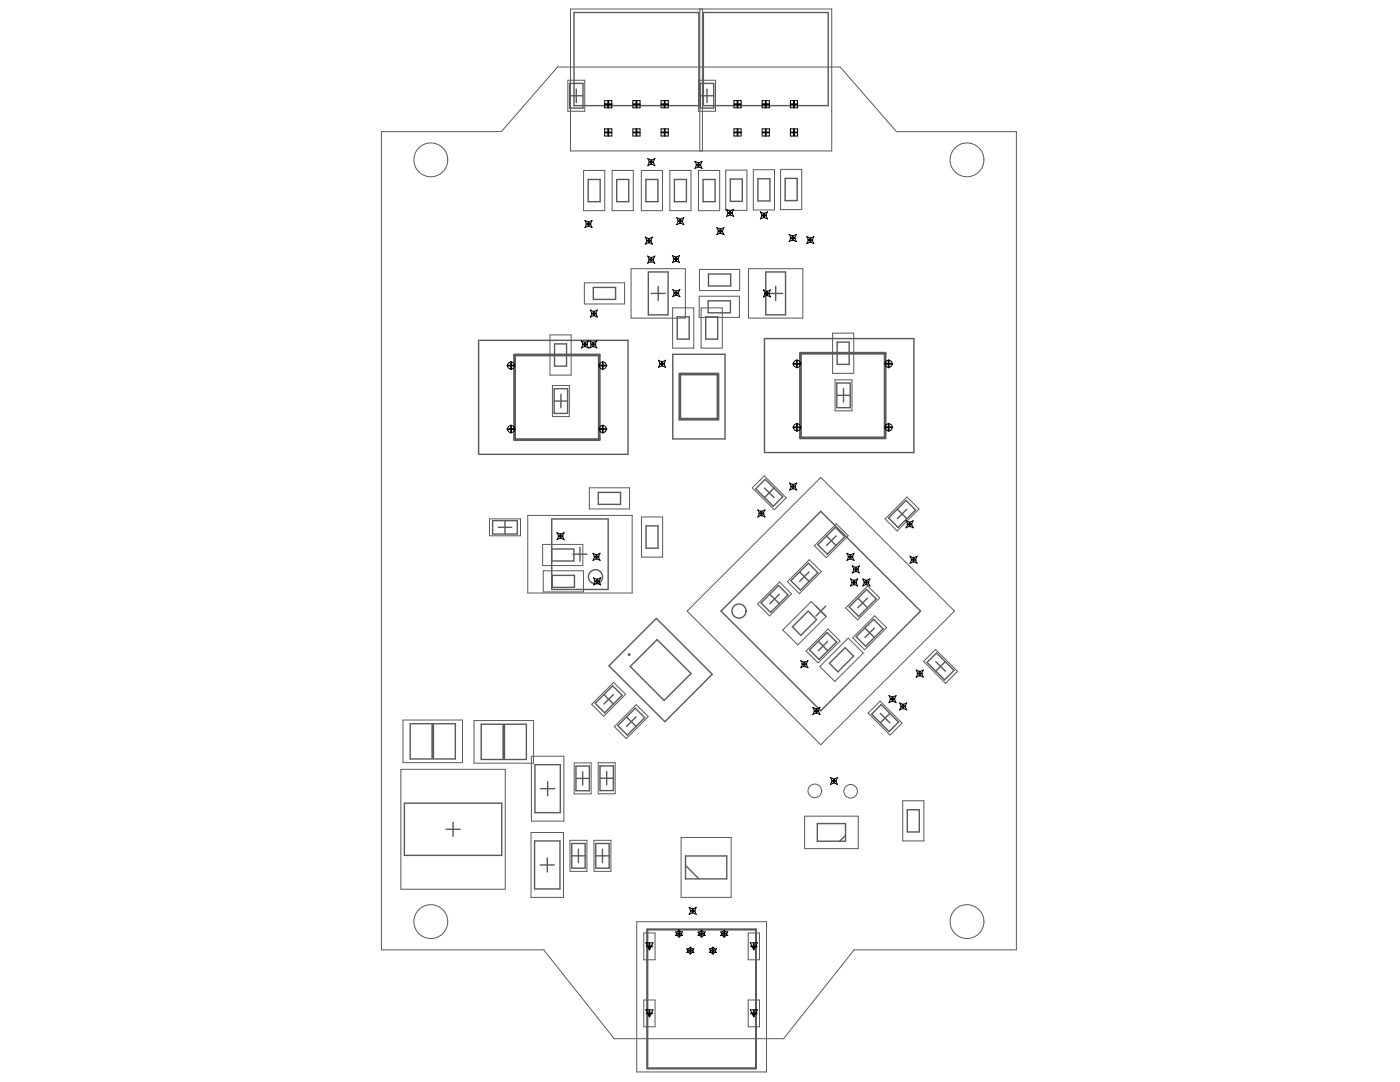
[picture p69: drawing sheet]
<svg xmlns="http://www.w3.org/2000/svg" width="279mm" height="216mm" viewBox="0 0 279 216" stroke-linecap="round" stroke-linejoin="round" font-family="sans-serif">
<g fill="none" stroke="#5a5a5a" stroke-width=".2">
<path d="M113.3 16h3.4v6.2h-3.4zM113.9 1.8h52.1v28.3h-52.1zM139.4 16h3.4v6.2h-3.4zM139.7 1.8v28.3M140.2 1.8v28.3M76.1 26.3h24l11.2-12.9h56.4l11.2 12.9h23.9v163.2h-32.3l-14.1 17.8h-33.8l-14.1-17.8h-32.4zM116.5 34h4.2v8h-4.2zM122.2 34h4.2v8h-4.2zM128 34h4.2v8h-4.2zM133.7 34h4.2v8h-4.2zM139.4 34h4.2v8h-4.2zM144.8 33.9h4.3v8.1h-4.3z"/>
<path d="M150.3 33.9h4.3v8h-4.3zM155.8 33.8h4.2v8h-4.2zM116.6 56.4h8v4.3h-8zM125.9 53.6h10.9v9.9h-10.9zM139.5 59.1h8.1v4.2h-8.1zM139.6 53.8h8v4.2h-8zM149.4 53.6h10.8v9.9h-10.8zM109.8 66.8h4.2v8h-4.2zM110.2 76.9h3.4v6.2h-3.4zM134.2 61.4h4.3v8.1h-4.3zM139.9 61.4h4.2v8.1h-4.2zM166.2 66.5h4.2v8h-4.2z"/>
<path d="M166.7 75.8h3.3v6.2h-3.3zM117.6 97.3h8v4.3h-8zM150.1 97.3l2.4-2.4 4.4 4.4-2.4 2.4zM97.7 103.5h6.2v3.4h-6.2zM105.3 102.8h20.9v15.5h-20.9zM108.3 108.6h8v4.3h-8zM108.4 113.9h8v4.2h-8zM128 103.1h4.2v8.1h-4.2zM157.1 116.1l4.4-4.4 2.4 2.4-4.4 4.3zM162.5 108.9l4.4-4.4 2.4 2.4-4.4 4.4zM176.6 103.6l4.4-4.4 2.4 2.4-4.4 4.3zM137.1 121.9l26.7-26.6 26.7 26.6-26.7 26.7z"/>
<path d="M151.2 120.5l4.4-4.4 2.4 2.4-4.4 4.4zM156.2 125.7l5.7-5.7 3 3-5.7 5.7zM160.9 129.9l4.3-4.4 2.4 2.4-4.3 4.4zM163.6 133l5.7-5.7 3 3-5.7 5.7zM168.8 121.3l4.4-4.4 2.3 2.4-4.3 4.4zM170.2 127.3l4.3-4.4 2.4 2.4-4.3 4.3zM184.3 132l2.4-2.4 4.4 4.4-2.4 2.4zM80 153.5h20.8v23.9h-20.8zM80.4 143.7h11.9v8.5h-11.9zM94.6 143.8h11.9v8.5h-11.9zM106.1 150.9h6.4v12.9h-6.4zM114.6 152.2h3.4v6.2h-3.4z"/>
<path d="M118.1 140.5l4.4-4.3 2.4 2.3-4.4 4.4zM119.4 152.2h3.4v6.2h-3.4zM122.6 145l4.4-4.4 2.4 2.4-4.4 4.4zM173.3 142.3l2.3-2.4 4.4 4.4-2.4 2.4zM180.2 159.8h4.2v8h-4.2zM106 166.1h6.5v13h-6.5zM113.8 167.7h3.3v6.2h-3.3zM118.5 167.7h3.4v6.2h-3.4zM135.9 167.1h10v12h-10zM160.6 162.9h10.7v6.4h-10.7zM127.1 183.9h25.9v30h-25.9zM128.5 199.5h2.2v5.4h-2.2z"/>
<path d="M128.5 186.2h2.2v5.3h-2.2zM149.3 186.2h2.3v5.3h-2.3zM149.3 199.5h2.3v5.4h-2.3z"/>
<circle cx="86" cy="31.9" r="3.4"/>
<circle cx="193" cy="31.9" r="3.4"/>
<circle cx="162.6" cy="157.8" r="1.36"/>
<circle cx="169.8" cy="157.9" r="1.36"/>
<circle cx="86" cy="183.9" r="3.4"/>
<circle cx="193" cy="183.9" r="3.4"/>
</g>
<g fill="none" stroke="#5a5a5a" stroke-width=".28">
<path d="M113.7 19.1h2.6M113.7 16.6h2.6v5h-2.6zM114.6 2.5h24.9v18.6h-24.9zM115 17.8v2.6M139.8 19.1h2.6M139.8 16.6h2.6v5h-2.6zM140.4 2.5h24.9v18.6h-24.9zM141.1 17.8v2.6M117.4 35.8h2.4v4.4h-2.4zM123.1 35.8h2.4v4.4h-2.4zM128.9 35.8h2.4v4.4h-2.4zM134.6 35.8h2.4v4.4h-2.4z"/>
<path d="M140.3 35.8h2.4v4.4h-2.4zM145.8 35.7h2.3v4.5h-2.3zM151.3 35.7h2.4v4.4h-2.4zM156.7 35.6h2.4v4.4h-2.4zM118.4 57.4h4.5v2.3h-4.5zM129.4 54.3h3.9v8.5h-3.9zM130 58.5h2.8M131.4 57.1v2.9M141.4 54.7h4.4v2.4h-4.4zM152.8 54.3h4v8.5h-4zM153.4 58.5h2.8M154.8 57.1v2.9"/>
<path d="M95.5 67.9h29.8v22.8h-29.8zM110.6 77.6h2.7v4.9h-2.7zM110.7 68.6h2.4v4.5h-2.4zM111.9 78.7v2.7M134.3 70.7h10.4v16.9h-10.4zM135.2 63.2h2.3v4.5h-2.3zM140.8 63.2h2.4v4.5h-2.4zM141.3 60h4.5v2.4h-4.5zM152.6 67.6h29.8v22.7h-29.8zM167 78.9h2.7M167 76.4h2.7v4.9h-2.7zM167.1 68.3h2.4v4.4h-2.4z"/>
<path d="M168.3 77.5v2.7M110.6 80h2.7M119.4 98.3h4.4v2.3h-4.4zM150.8 97.5l1.9-1.9 3.5 3.5-1.9 1.9zM152.6 97.4l1.9 1.9M154.5 97.4l-1.9 1.9M98.3 103.9h4.9v2.7h-4.9zM99.4 105.2h2.7M100.8 103.9v2.7M110.1 109.5h4.4v2.4h-4.4zM110.1 103.5h11.3v14.1h-11.3zM110.2 114.8h4.4v2.4h-4.4z"/>
<path d="M114.3 110.6h2.9M115.7 109.2v2.8M128.9 104.9h2.4v4.5h-2.4zM153.6 118.6l1.9 1.9M155.5 118.6l-1.9 1.9M157.8 115.9l3.5-3.5 1.9 1.9-3.5 3.5zM159.6 114.1l1.9 1.9M161.5 114.1l-1.9 1.9M163.2 108.7l3.5-3.5 1.9 1.9-3.5 3.5zM165 107l1.9 1.8M166.9 107l-1.9 1.8M171.2 119.4l1.9 1.9"/>
<path d="M173.1 119.4l-1.9 1.9M177.3 103.4l3.5-3.5 1.9 1.9-3.5 3.4zM179.1 101.6l1.9 1.9M181 101.6l-1.9 1.9M120.5 138.6l1.9 1.9M121.5 132.9l9.5-9.5 11.1 11.1-9.4 9.5zM122.4 138.6l-1.9 1.9M125.8 133l5.3-5.4 6.8 6.8-5.4 5.4zM143.9 121.9l19.9-19.9 19.9 19.9-19.9 19.9zM151.9 120.3l3.5-3.5 1.9 1.9-3.5 3.5zM158.1 125.1l3.2-3.2 1.7 1.7-3.2 3.2zM161.6 129.7l3.4-3.5 1.9 1.9-3.4 3.5z"/>
<path d="M162.8 120.9l2 2M163.3 128l1.9 1.8M164.8 120.9l-2 2M165.2 128l-1.9 1.8M165.5 132.4l3.2-3.2 1.7 1.7-3.2 3.2zM169.5 121.1l3.5-3.5 1.8 1.9-3.4 3.5zM170.9 127.1l3.5-3.5 1.8 1.9-3.4 3.4zM172.6 125.3l1.9 1.9M174.5 125.3l-1.9 1.9M185 132.2l1.9-1.9 3.5 3.5-1.9 1.9zM186.8 132l1.8 1.9M188.6 132l-1.8 1.9"/>
<path d="M81.9 144.4h9v7h-9zM96 144.5h9v7h-9zM106.8 152.6h5v9.6h-5zM107.9 157.4h2.8M109.3 156v2.8M114.9 155.3h2.7M114.9 152.9h2.7v4.9h-2.7zM116.3 154v2.7M118.8 140.3l3.5-3.4 1.9 1.8-3.5 3.5zM119.7 155.3h2.7M119.7 152.8h2.7v5h-2.7zM121.1 154v2.6"/>
<path d="M123.3 144.8l3.5-3.5 1.9 1.9-3.5 3.5zM125 143.1l1.9 1.8M126.9 143.1l-1.9 1.8M174 142.5l1.8-1.9 3.5 3.5-1.9 1.9zM175.7 142.3l1.9 1.9M177.6 142.3l-1.9 1.9M80.7 160.3h19.4v10.4h-19.4zM89 165.5h2.8M90.4 164.1v2.8M106.7 167.8h5.1v9.6h-5.1zM107.8 172.6h2.8M109.2 171.2v2.8"/>
<path d="M114.1 170.8h2.7M114.1 168.3h2.7v4.9h-2.7zM115.4 169.4v2.7M118.9 170.8h2.7M118.9 168.3h2.7v4.9h-2.7zM120.2 169.4v2.7M136.8 170.8h8.2v4.6h-8.2zM136.8 172.7l2.7 2.7M163.1 164.3h5.6v3.6h-5.6zM168.7 166.7l-1.1 1.2M181.1 161.6h2.4v4.4h-2.4z"/>
<circle cx="118.8" cy="115.1" r="1.41"/>
<circle cx="125.6" cy="130.6" r=".14"/>
<circle cx="147.5" cy="121.9" r="1.41"/>
</g>
<path d="M102.7 70.8h16.9v16.9h-16.9zM135.7 74.6h7.6v9h-7.6zM159.7 70.5h16.9v16.9h-16.9zM86.4 144.7v6.5M100.5 144.8v6.5" fill="none" stroke="#5a5a5a" stroke-width=".56"/>
<path d="M129.2 185.5h21.7v27.7h-21.7z" fill="none" stroke="#5a5a5a" stroke-width=".36"/>
<g fill="none" stroke="#000" stroke-width=".36">
<path d="M120.7 26.4h1.4M120.7 20.8h1.4M121.4 20.1v1.4M121.4 25.8v1.3M126.3 26.4h1.4M126.3 20.8h1.4M127 20.1v1.4M127 25.8v1.3M129.6 32.3h.8M130 31.9v.9M132 26.4h1.3M132 20.8h1.3"/>
<path d="M132.7 20.1v1.4M132.7 25.8v1.3M139 32.9h.8M139.4 32.5v.8M146.5 26.4h1.4M146.5 20.8h1.4M147.2 20.1v1.4M147.2 25.8v1.3M152.2 26.4h1.3M152.2 20.8h1.3M152.8 20.1v1.4M152.8 25.8v1.3"/>
<path d="M157.8 26.4h1.3M157.8 20.8h1.3M158.5 20.1v1.4M158.5 25.8v1.3M117 44.7h.9M117.4 44.3v.8M129.1 48h.8M129.5 47.6v.8M129.5 51.8h.9M130 51.4v.8M134.5 51.7h.8M134.5 58.5h.9"/>
<path d="M134.9 51.3v.8M135 58.1v.8M135.3 44.1h.9M135.8 43.7v.8M143.3 46.1h.9M143.8 45.7v.8M145.3 42.5h.8M145.7 42.1v.8M152 43h.9M152.5 42.6v.8M152.6 58.5h.9M153.1 58.1v.9"/>
<path d="M157.8 47.5h.8M158.2 47.1v.8M161.3 47.9h.8M161.7 47.5v.8M101.3 72.9h1.4M102 72.2v1.5M116.3 68.7h.9M116.7 68.3v.8M118 68.7h.8M118.1 62.6h.8M118.4 68.3v.8M118.5 62.1v.9"/>
<path d="M119.6 72.9h1.4M120.3 72.2v1.5M131.7 72.6h.8M132.1 72.2v.8M158.3 72.6h1.5M159 71.9v1.4M176.6 72.6h1.5M177.3 71.9v1.4M101.3 85.6h1.4M102 84.9v1.5M119.6 85.6h1.4M120.3 84.9v1.5"/>
<path d="M157.9 97.1h.8M158.3 96.7v.8M158.3 85.3h1.5M159 84.5v1.5M176.6 85.3h1.5M177.3 84.5v1.5M111.4 107h.9M111.9 106.6v.8M118.6 111.1h.9M118.8 116h.8M119 110.7v.8M119.2 115.6v.8"/>
<path d="M151.5 102.5h.9M152 102v.9M169.3 111.1h.9M169.7 110.7v.8M170 116.2h.9M170.4 113.6h.8M170.4 115.8v.8M170.8 113.2v.8M172.5 116.2h.8M172.9 115.8v.8M181.1 104.6h.9M181.5 104.2v.8"/>
<path d="M181.9 111.7h.8M182.3 111.3v.8M160.1 132.5h.8M160.5 132.1v.9M177.7 139.5h.8M178.1 139.1v.8M183.1 134.4h.9M183.6 134v.8M162.5 141.9h.9M162.9 141.4v.9M166 155.8h.9M166.4 155.4v.9"/>
<path d="M179.8 141h.9M180.2 140.5v.9M129 188.8h1.2M129.6 188.3v1.1M135 186.3h1M135.5 185.8v1M137.3 189.7h1M137.8 189.2v1M137.8 181.7h.9M138.2 181.3v.9M139.5 186.3h1M140 185.8v1"/>
<path d="M141.8 189.7h1M142.3 189.2v1M144 186.3h1M144.5 185.8v1M149.9 188.8h1.1M150.4 188.3v1.1M129 202.2h1.2M129.6 201.6v1.2M149.9 202.2h1.1M150.4 201.6v1.2"/>
</g>
<g fill="none" stroke="#000" stroke-width=".2">
<path d="M120.7 20.1h1.4v1.4h-1.4zM120.7 25.7h1.4v1.4h-1.4zM126.3 20.1h1.4v1.4h-1.4zM126.3 25.7h1.4v1.4h-1.4zM129.3 31.6l.7 .4 .7-.4-.4 .7 .4 .8-.7-.4-.7 .4 .3-.8zM131.9 20.1h1.5v1.4h-1.5zM131.9 25.7h1.5v1.4h-1.5zM138.7 32.2l.7 .3 .7-.3-.3 .7 .3 .7-.7-.3-.7 .3 .3-.7zM146.5 20.1h1.4v1.4h-1.4zM146.5 25.7h1.4v1.4h-1.4zM152.1 20.1h1.4v1.4h-1.4zM152.1 25.7h1.4v1.4h-1.4z"/>
<path d="M157.7 20.1h1.5v1.4h-1.5zM157.7 25.7h1.5v1.4h-1.5zM116.7 44l.7 .3 .8-.3-.4 .7 .4 .7-.8-.3-.7 .3 .4-.7zM128.8 47.3l.7 .4 .7-.4-.3 .7 .3 .7-.7-.3-.7 .3 .3-.7zM129.2 51.1l.8 .4 .7-.4-.4 .7 .4 .7-.7-.3-.8 .3 .4-.7zM134.2 51l.7 .3 .7-.3-.3 .7 .3 .7-.7-.3-.7 .3 .3-.7zM134.3 57.8l.7 .3 .7-.3-.4 .7 .4 .7-.7-.3-.7 .3 .3-.7zM135 43.4l.8 .4 .7-.4-.4 .7 .4 .7-.7-.3-.8 .3 .4-.7zM143.1 45.4l.7 .4 .7-.4-.4 .7 .4 .7-.7-.3-.7 .3 .3-.7zM145 41.8l.7 .3 .7-.3-.3 .7 .3 .7-.7-.4-.7 .4 .3-.7zM151.7 42.3l.8 .3 .7-.3-.4 .7 .4 .7-.7-.4-.8 .4 .4-.7zM152.4 57.8l.7 .4 .7-.4-.4 .7 .4 .8-.7-.4-.7 .4 .3-.8z"/>
<path d="M157.5 46.8l.7 .3 .7-.3-.3 .7 .3 .7-.7-.4-.7 .4 .4-.7zM161 47.2l.7 .4 .7-.4-.3 .7 .3 .7-.7-.3-.7 .3 .4-.7zM116 68l.7 .4 .7-.4-.3 .7 .3 .7-.7-.3-.7 .3 .4-.7zM117.7 68l.7 .4 .7-.4-.3 .7 .3 .7-.7-.3-.7 .3 .3-.7zM117.8 61.9l.7 .3 .7-.3-.3 .7 .3 .7-.7-.4-.7 .4 .4-.7zM131.4 71.9l.7 .3 .7-.3-.3 .7 .3 .7-.7-.3-.7 .3 .4-.7zM157.6 96.4l.7 .3 .7-.3-.3 .7 .3 .7-.7-.4-.7 .4 .3-.7zM111.2 106.3l.7 .3 .7-.3-.4 .7 .4 .7-.7-.4-.7 .4 .3-.7zM118.3 110.4l.7 .4 .8-.4-.4 .7 .4 .7-.8-.3-.7 .3 .4-.7zM118.5 115.3l.7 .3 .7-.3-.4 .7 .4 .7-.7-.3-.7 .3 .3-.7zM151.2 101.7l.8 .4 .7-.4-.4 .8 .4 .7-.7-.4-.8 .4 .4-.7zM169 110.4l.7 .4 .7-.4-.3 .7 .3 .7-.7-.3-.7 .3 .4-.7z"/>
<path d="M169.7 115.5l.7 .4 .8-.4-.4 .7 .4 .7-.8-.3-.7 .3 .4-.7zM170.1 112.9l.7 .4 .7-.4-.3 .7 .3 .7-.7-.3-.7 .3 .3-.7zM172.2 115.5l.7 .4 .7-.4-.3 .7 .3 .7-.7-.3-.7 .3 .3-.7zM180.8 103.9l.7 .4 .7-.4-.3 .7 .3 .7-.7-.3-.7 .3 .4-.7zM181.6 111l.7 .3 .7-.3-.3 .7 .3 .7-.7-.4-.7 .4 .4-.7zM159.8 131.8l.7 .4 .7-.4-.3 .7 .3 .7-.7-.3-.7 .3 .4-.7zM177.4 138.8l.7 .3 .7-.3-.3 .7 .3 .7-.7-.4-.7 .4 .4-.7zM182.8 133.7l.8 .4 .7-.4-.4 .7 .4 .7-.7-.3-.8 .3 .4-.7zM162.2 141.1l.7 .4 .8-.4-.4 .8 .4 .7-.8-.4-.7 .4 .4-.7zM165.7 155.1l.7 .4 .8-.4-.4 .7 .4 .8-.8-.4-.7 .4 .4-.8zM179.5 140.2l.7 .4 .8-.4-.4 .8 .4 .7-.8-.4-.7 .4 .4-.7zM128.9 188.1h1.4l-.7 1.5z"/>
<path d="M134.8 186h.4l.3-.4 .4 .4h.3l-.3 .3 .3 .4h-.3l-.4 .3-.3-.3h-.4l.4-.4zM137.1 189.3h.3l.4-.3 .3 .3h.4l-.4 .4 .4 .3h-.4l-.3 .4-.4-.4h-.3l.3-.3zM137.5 181l.7 .4 .8-.4-.4 .7 .4 .8-.8-.4-.7 .4 .4-.8zM139.3 186h.4l.3-.4 .4 .4h.3l-.3 .3 .3 .4h-.3l-.4 .3-.3-.3h-.4l.4-.4zM141.6 189.3h.3l.4-.3 .3 .3h.4l-.4 .4 .4 .3h-.4l-.3 .4-.4-.4h-.3l.3-.3zM143.8 186h.4l.3-.4 .4 .4h.3l-.3 .3 .3 .4h-.3l-.4 .3-.3-.3h-.4l.4-.4zM149.7 188.1h1.5l-.8 1.5zM128.9 201.5h1.4l-.7 1.4zM149.7 201.5h1.5l-.8 1.4z"/>
<circle cx="102" cy="72.9" r=".72"/>
<circle cx="120.3" cy="72.9" r=".72"/>
<circle cx="159" cy="72.6" r=".72"/>
<circle cx="177.3" cy="72.6" r=".72"/>
<circle cx="102" cy="85.6" r=".72"/>
<circle cx="120.3" cy="85.6" r=".72"/>
<circle cx="159" cy="85.3" r=".72"/>
<circle cx="177.3" cy="85.3" r=".72"/>
</g>
</svg>
